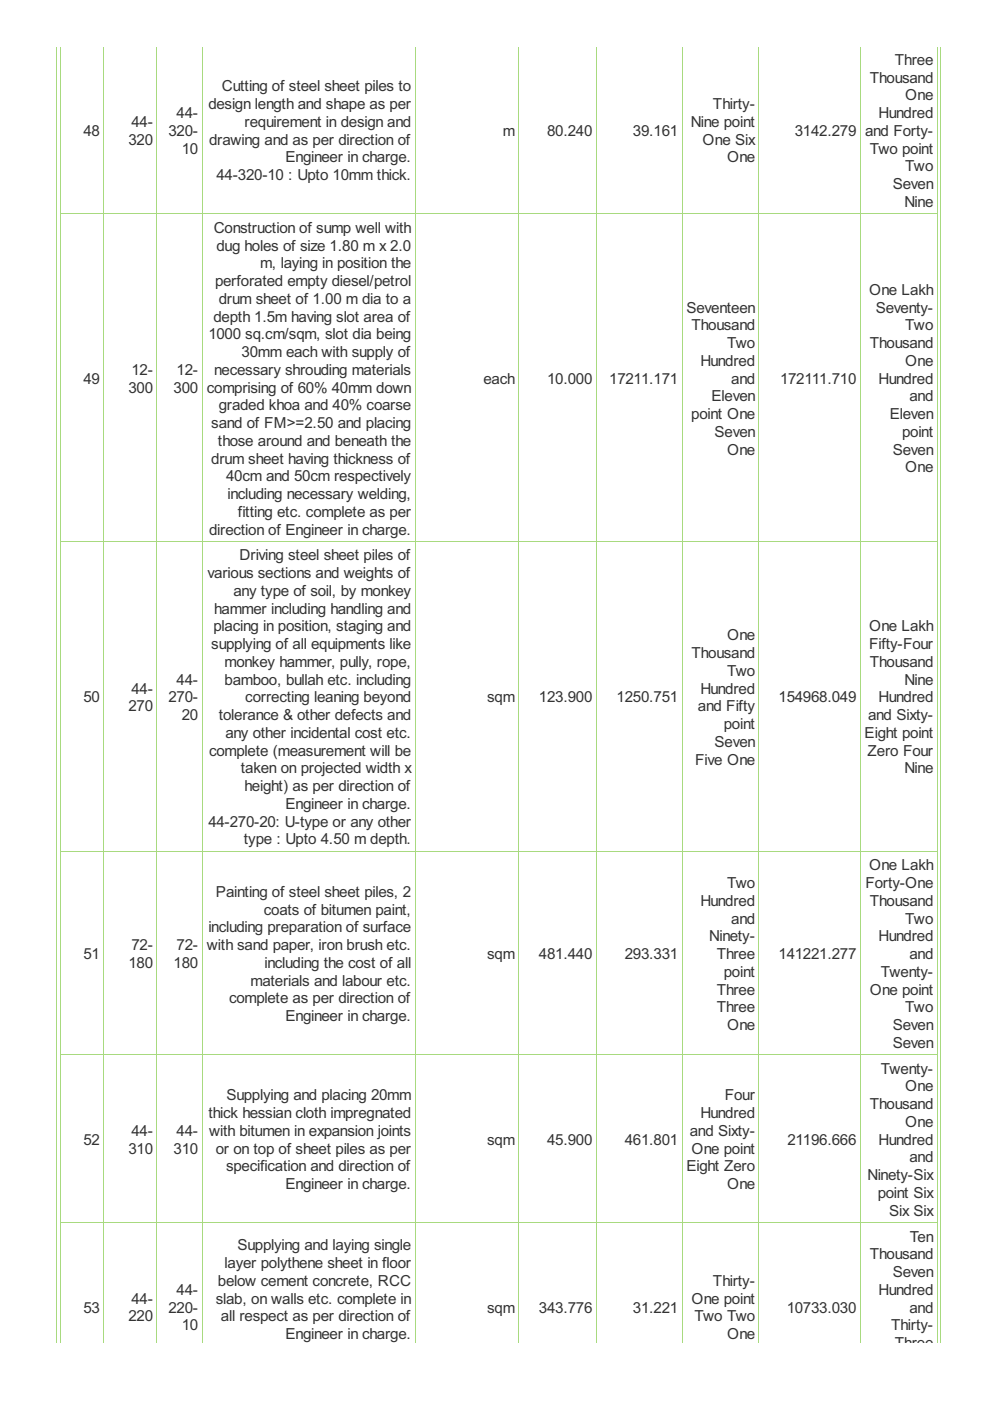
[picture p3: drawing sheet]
<svg xmlns="http://www.w3.org/2000/svg" width="210mm" height="297mm" viewBox="0 0 210 297" stroke-linecap="round" stroke-linejoin="round" font-family="sans-serif">
<defs><g id="words">
<g font-size="3.6" fill="#333">
<text x="184.4" y="17.5">Thousand</text>
<text x="189.7" y="13.8">Three</text>
<text x="44.2" y="23.2">design length and shape as per</text>
<text x="47.1" y="19.4">Cutting of steel sheet piles to</text>
<text x="151.2" y="23.2">Thirty-</text>
<text x="191.9" y="21.3">One</text>
<text x="17.7" y="28.8">48</text>
<text x="27.9" y="26.9">44-</text>
<text x="35.7" y="28.8">320-</text>
<text x="37.4" y="25">44-</text>
<text x="51.9" y="26.9">requirement in design and</text>
<text x="106.6" y="28.8">m</text>
<text x="116" y="28.8">80.240</text>
<text x="134.2" y="28.8">39.161</text>
<text x="146.5" y="26.9">Nine point</text>
<text x="168.5" y="28.8">3142.279</text>
<text x="183.4" y="28.8">and Forty-</text>
<text x="186.3" y="25">Hundred</text>
<text x="27.2" y="30.7">320</text>
<text x="38.5" y="32.6">10</text>
<text x="44.3" y="30.7">drawing and as per direction of</text>
<text x="60.5" y="34.5">Engineer in charge.</text>
<text x="149" y="30.7">One Six</text>
<text x="154.2" y="34.5">One</text>
<text x="184.4" y="32.6">Two point</text>
<text x="45.9" y="38.2">44-320-10 : Upto 10mm thick.</text>
<text x="189.3" y="40.1">Seven</text>
<text x="191.9" y="36.3">Two</text>
<text x="191.8" y="43.9">Nine</text>
<text x="45.3" y="49.3">Construction of sump well with</text>
<text x="45.9" y="53.1">dug holes of size 1.80 m x 2.0</text>
<text x="55.2" y="56.9">m, laying in position the</text>
<text x="45.6" y="60.6">perforated empty diesel/petrol</text>
<text x="46.4" y="64.4">drum sheet of 1.00 m dia to a</text>
<text x="184.3" y="62.5">One Lakh</text>
<text x="44.2" y="71.9">1000 sq.cm/sqm, slot dia being</text>
<text x="45.3" y="68.2">depth 1.5m having slot area of</text>
<text x="145.5" y="66.3">Seventeen</text>
<text x="146.6" y="70">Thousand</text>
<text x="185.7" y="66.3">Seventy-</text>
<text x="191.9" y="70">Two</text>
<text x="51.2" y="75.7">30mm each with supply of</text>
<text x="148.5" y="77.6">Hundred</text>
<text x="154.2" y="73.8">Two</text>
<text x="184.4" y="73.8">Thousand</text>
<text x="191.9" y="77.6">One</text>
<text x="17.7" y="81.3">49</text>
<text x="27.2" y="83.2">300</text>
<text x="27.9" y="79.5">12-</text>
<text x="36.8" y="83.2">300</text>
<text x="37.4" y="79.5">12-</text>
<text x="43.9" y="83.2">comprising of 60% 40mm down</text>
<text x="45.4" y="79.5">necessary shrouding materials</text>
<text x="102.5" y="81.3">each</text>
<text x="116" y="81.3">10.000</text>
<text x="129.2" y="81.3">17211.171</text>
<text x="155" y="81.3">and</text>
<text x="165.4" y="81.3">172111.710</text>
<text x="186.3" y="81.3">Hundred</text>
<text x="46.4" y="87">graded khoa and 40% coarse</text>
<text x="146.6" y="88.9">point One</text>
<text x="150.9" y="85.1">Eleven</text>
<text x="188.6" y="88.9">Eleven</text>
<text x="192.8" y="85.1">and</text>
<text x="44.8" y="90.7">sand of FM&gt;=2.50 and placing</text>
<text x="46.2" y="94.5">those around and beneath the</text>
<text x="151.5" y="92.6">Seven</text>
<text x="191.3" y="92.6">point</text>
<text x="44.8" y="98.3">drum sheet having thickness of</text>
<text x="154.2" y="96.4">One</text>
<text x="189.3" y="96.4">Seven</text>
<text x="191.9" y="100.2">One</text>
<text x="47.9" y="102">40cm and 50cm respectively</text>
<text x="48.3" y="105.8">including necessary welding,</text>
<text x="44.3" y="113.3">direction of Engineer in charge.</text>
<text x="50.4" y="109.6">fitting etc. complete as per</text>
<text x="50.8" y="118.8">Driving steel sheet piles of</text>
<text x="44" y="122.6">various sections and weights of</text>
<text x="45.4" y="130.1">hammer including handling and</text>
<text x="49.5" y="126.3">any type of soil, by monkey</text>
<text x="44.8" y="137.6">supplying of all equipments like</text>
<text x="45.3" y="133.9">placing in position, staging and</text>
<text x="154.2" y="135.8">One</text>
<text x="184.3" y="133.9">One Lakh</text>
<text x="184.3" y="137.6">Fifty-Four</text>
<text x="47.6" y="141.4">monkey hammer, pully, rope,</text>
<text x="146.6" y="139.5">Thousand</text>
<text x="154.2" y="143.3">Two</text>
<text x="184.4" y="141.4">Thousand</text>
<text x="17.7" y="148.9">50</text>
<text x="27.9" y="147">44-</text>
<text x="35.7" y="148.9">270-</text>
<text x="37.4" y="145.2">44-</text>
<text x="47.6" y="145.2">bamboo, bullah etc. including</text>
<text x="52" y="148.9">correcting leaning beyond</text>
<text x="103.3" y="148.9">sqm</text>
<text x="114.3" y="148.9">123.900</text>
<text x="130.7" y="148.9">1250.751</text>
<text x="148.5" y="147">Hundred</text>
<text x="165.1" y="148.9">154968.049</text>
<text x="186.3" y="148.9">Hundred</text>
<text x="191.8" y="145.2">Nine</text>
<text x="27.2" y="150.8">270</text>
<text x="38.5" y="152.7">20</text>
<text x="46.4" y="152.7">tolerance &amp; other defects and</text>
<text x="148" y="150.8">and Fifty</text>
<text x="153.5" y="154.6">point</text>
<text x="184" y="152.7">and Sixty-</text>
<text x="44.3" y="160.2">complete (measurement will be</text>
<text x="47.8" y="156.4">any other incidental cost etc.</text>
<text x="151.5" y="158.3">Seven</text>
<text x="183.3" y="156.4">Eight point</text>
<text x="183.9" y="160.2">Zero Four</text>
<text x="51.1" y="164">taken on projected width x</text>
<text x="51.9" y="167.7">height) as per direction of</text>
<text x="147.4" y="162.1">Five One</text>
<text x="191.8" y="164">Nine</text>
<text x="60.5" y="171.5">Engineer in charge.</text>
<text x="44.2" y="175.3">44-270-20: U-type or any other</text>
<text x="51.7" y="179">type : Upto 4.50 m depth.</text>
<text x="184.3" y="184.5">One Lakh</text>
<text x="45.8" y="190.2">Painting of steel sheet piles, 2</text>
<text x="154.2" y="188.3">Two</text>
<text x="183.5" y="188.3">Forty-One</text>
<text x="44.2" y="197.7">including preparation of surface</text>
<text x="55.9" y="193.9">coats of bitumen paint,</text>
<text x="148.5" y="192">Hundred</text>
<text x="155" y="195.8">and</text>
<text x="184.4" y="192">Thousand</text>
<text x="191.9" y="195.8">Two</text>
<text x="17.7" y="203.3">51</text>
<text x="27.9" y="201.5">72-</text>
<text x="37.4" y="201.5">72-</text>
<text x="43.9" y="201.5">with sand paper, iron brush etc.</text>
<text x="103.3" y="203.3">sqm</text>
<text x="114.3" y="203.3">481.440</text>
<text x="132.5" y="203.3">293.331</text>
<text x="150.4" y="199.6">Ninety-</text>
<text x="152" y="203.3">Three</text>
<text x="165.1" y="203.3">141221.277</text>
<text x="186.3" y="199.6">Hundred</text>
<text x="192.8" y="203.3">and</text>
<text x="27.2" y="205.2">180</text>
<text x="36.8" y="205.2">180</text>
<text x="53.1" y="209">materials and labour etc.</text>
<text x="56.1" y="205.2">including the cost of all</text>
<text x="153.5" y="207.1">point</text>
<text x="186.8" y="207.1">Twenty-</text>
<text x="48.6" y="212.7">complete as per direction of</text>
<text x="152" y="210.9">Three</text>
<text x="152" y="214.6">Three</text>
<text x="184.4" y="210.9">One point</text>
<text x="191.9" y="214.6">Two</text>
<text x="60.5" y="216.5">Engineer in charge.</text>
<text x="154.2" y="218.4">One</text>
<text x="189.3" y="218.4">Seven</text>
<text x="186.8" y="227.6">Twenty-</text>
<text x="189.3" y="222.2">Seven</text>
<text x="48" y="233.3">Supplying and placing 20mm</text>
<text x="153.7" y="233.3">Four</text>
<text x="191.9" y="231.4">One</text>
<text x="44.2" y="237">thick hessian cloth impregnated</text>
<text x="148.5" y="237">Hundred</text>
<text x="184.4" y="235.2">Thousand</text>
<text x="191.9" y="238.9">One</text>
<text x="17.7" y="242.7">52</text>
<text x="27.2" y="244.6">310</text>
<text x="27.9" y="240.8">44-</text>
<text x="36.8" y="244.6">310</text>
<text x="37.4" y="240.8">44-</text>
<text x="44.3" y="240.8">with bitumen in expansion joints</text>
<text x="45.7" y="244.6">or on top of sheet piles as per</text>
<text x="103.3" y="242.7">sqm</text>
<text x="116" y="242.7">45.900</text>
<text x="132.5" y="242.7">461.801</text>
<text x="146.3" y="240.8">and Sixty-</text>
<text x="146.6" y="244.6">One point</text>
<text x="167" y="242.7">21196.666</text>
<text x="186.3" y="242.7">Hundred</text>
<text x="47.9" y="248.3">specification and direction of</text>
<text x="145.5" y="248.3">Eight Zero</text>
<text x="183.9" y="250.2">Ninety-Six</text>
<text x="192.8" y="246.5">and</text>
<text x="60.5" y="252.1">Engineer in charge.</text>
<text x="154.2" y="252.1">One</text>
<text x="186.1" y="254">point Six</text>
<text x="188.5" y="257.7">Six Six</text>
<text x="192.9" y="263.2">Ten</text>
<text x="47.6" y="268.9">layer polythene sheet in floor</text>
<text x="50.3" y="265.1">Supplying and laying single</text>
<text x="184.4" y="267">Thousand</text>
<text x="37.4" y="274.5">44-</text>
<text x="46.2" y="272.6">below cement concrete, RCC</text>
<text x="151.2" y="272.6">Thirty-</text>
<text x="186.3" y="274.5">Hundred</text>
<text x="189.3" y="270.8">Seven</text>
<text x="17.7" y="278.3">53</text>
<text x="27.2" y="280.2">220</text>
<text x="27.9" y="276.4">44-</text>
<text x="35.7" y="278.3">220-</text>
<text x="45.7" y="276.4">slab, on walls etc. complete in</text>
<text x="46.8" y="280.2">all respect as per direction of</text>
<text x="103.3" y="278.3">sqm</text>
<text x="114.3" y="278.3">343.776</text>
<text x="134.2" y="278.3">31.221</text>
<text x="146.6" y="276.4">One point</text>
<text x="147.3" y="280.2">Two Two</text>
<text x="166.8" y="278.3">10733.030</text>
<text x="192.8" y="278.3">and</text>
<text x="38.5" y="282.1">10</text>
<text x="60.5" y="283.9">Engineer in charge.</text>
<text x="154.2" y="283.9">One</text>
<text x="189" y="282.1">Thirty-</text>
<text x="189.7" y="285.8">Three</text>
</g>
</g></defs>
<g fill="none" stroke="#a8da7f" stroke-width=".21">
<path d="M12 9.9v274.7M12.9 9.9v274.7M22 9.9v274.7M33.3 9.9v274.7M42.8 9.9v274.7M88 9.9v274.7M110 9.9v274.7M126.4 9.9v274.7M144.6 9.9v274.7M160.9 9.9v274.7M182.4 9.9v274.7M198.7 9.9v274.7"/>
<path d="M199.5 9.9v274.7M12.8 45.4h186M12.8 114.8h186M12.8 180.5h186M12.8 223.6h186M12.8 259.2h186"/>
</g>
<use href="#words"/>
</svg>
